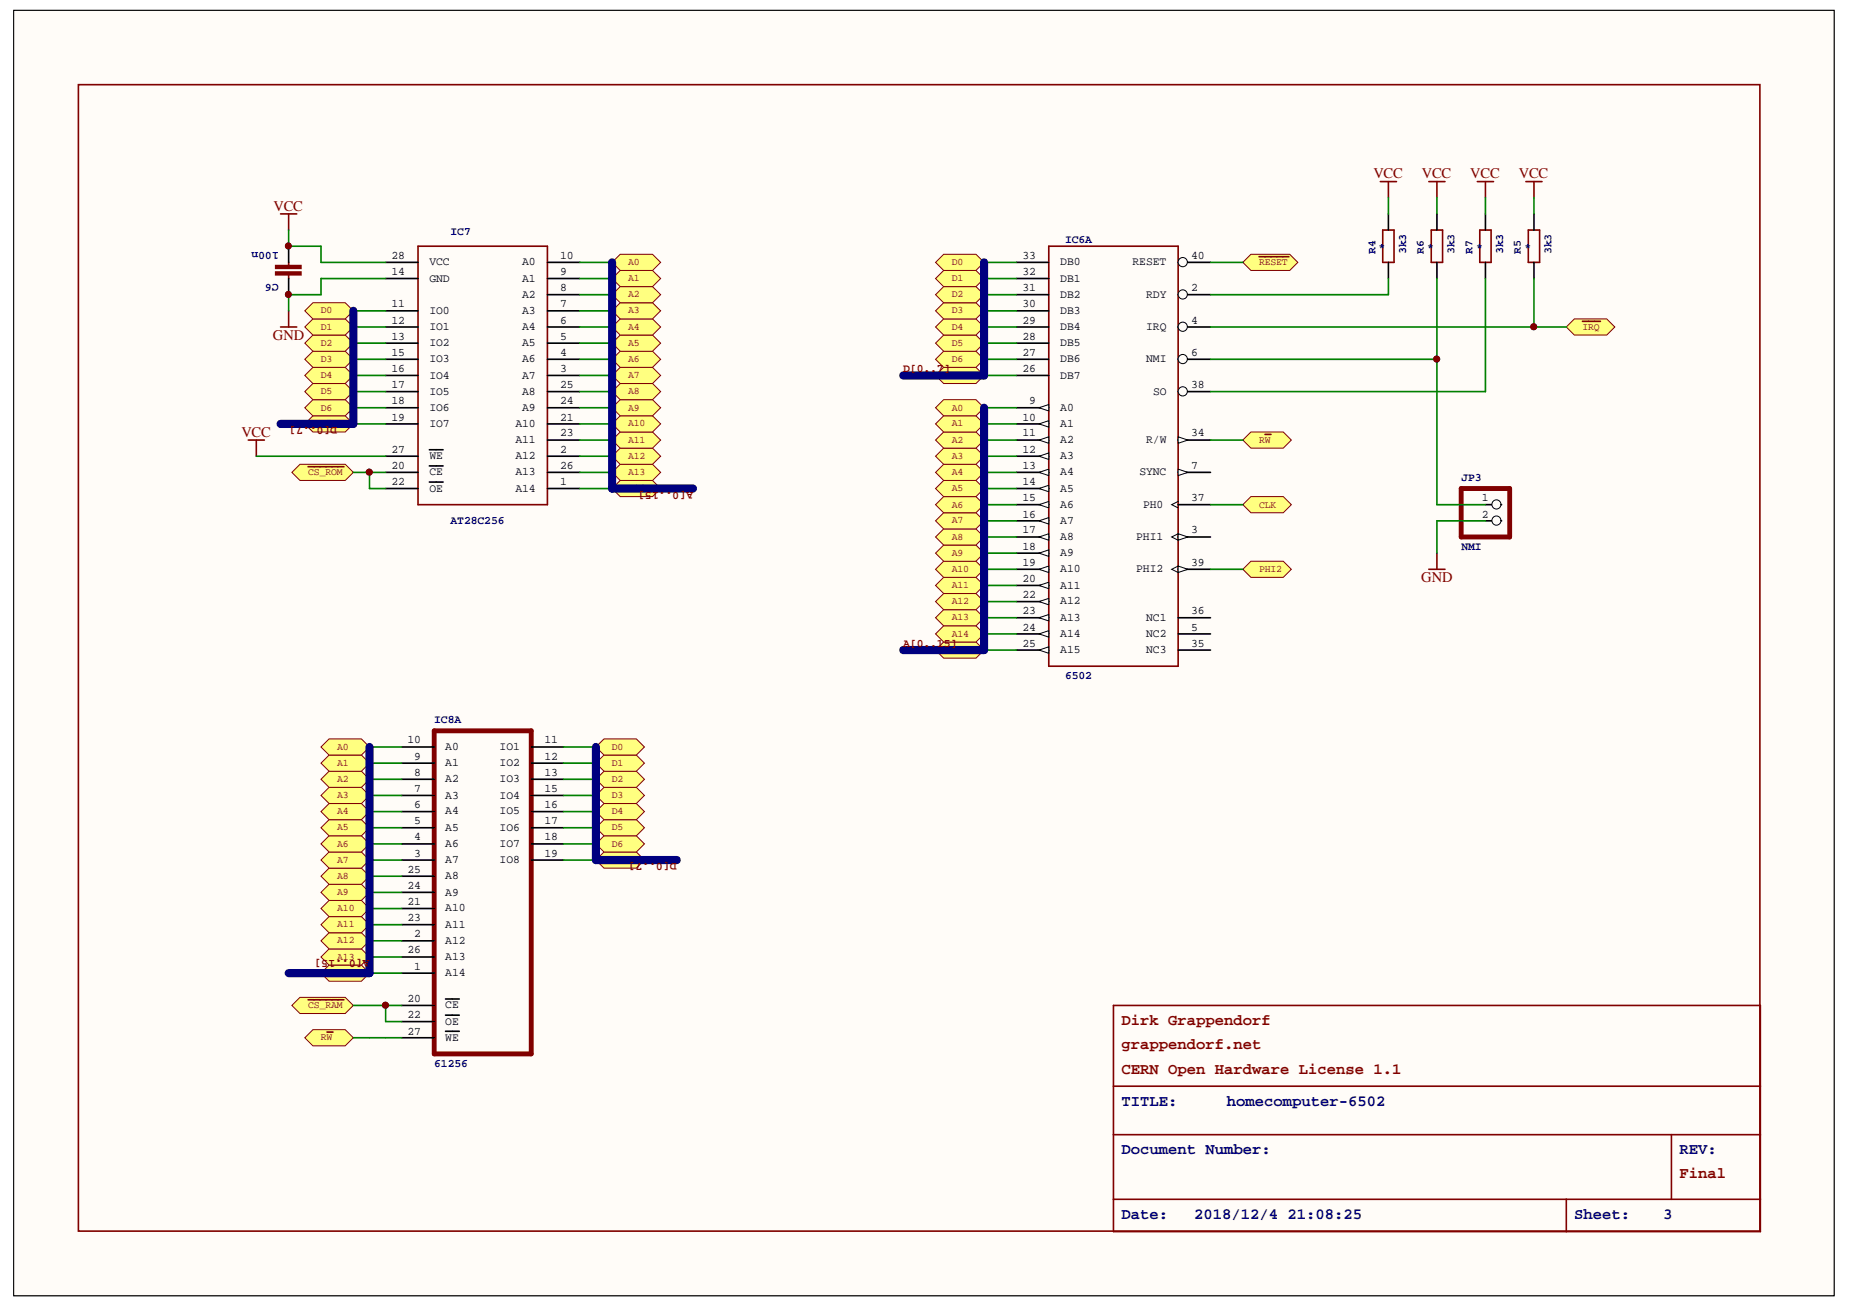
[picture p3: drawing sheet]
<svg xmlns="http://www.w3.org/2000/svg" width="297mm" height="210mm" viewBox="0 0 297 210" stroke-linecap="round" stroke-linejoin="round" font-family="sans-serif">
<defs><g id="words">
<g font-size="2.5" fill="#800000">
<text x="180" y="164.5">Dirk Grappendorf</text>
<text x="180" y="168.4">grappendorf.net</text>
<text x="180" y="172.3">CERN Open Hardware License 1.1</text>
<text x="269.5" y="189.1">Final</text>
</g>
<g font-size="2.5" fill="#000080">
<text x="180" y="177.4">TITLE:</text>
<text x="196.9" y="177.4">homecomputer-6502</text>
<text x="180" y="185.2">Document Number:</text>
<text x="269.5" y="185.2">REV:</text>
<text x="180" y="195.6">Date:</text>
<text x="191.6" y="195.6">2018/12/4 21:08:25</text>
<text x="252.6" y="195.6">Sheet:</text>
<text x="266.9" y="195.6">3</text>
</g>
<g font-size="2.4" fill="#800000">
<text x="220.4" y="28.6">VCC</text>
<text x="228.2" y="28.6">VCC</text>
<text x="236" y="28.6">VCC</text>
<text x="243.7" y="28.6">VCC</text>
<text x="43.9" y="33.8">VCC</text>
<text x="43.8" y="54.6">GND</text>
<text x="38.7" y="70.1">VCC</text>
<text x="228.1" y="93.4">GND</text>
</g>
<g font-size="1.9" fill="#000080">
<text x="44.7" y="40.5" transform="rotate(-180 44.7 40.5)">100n</text>
<text x="72.3" y="37.7">IC7</text>
<text x="170.9" y="38.9">IC6A</text>
<text x="221.2" y="40.3">*</text>
<text x="229" y="40.3">*</text>
<text x="236.9" y="40.3">*</text>
<text x="244.7" y="40.3">*</text>
<text x="44.7" y="45.6" transform="rotate(-180 44.7 45.6)">C6</text>
<text x="234.5" y="77.2">JP3</text>
<text x="72.3" y="84.1">AT28C256</text>
<text x="234.5" y="88.2">NMI</text>
<text x="170.9" y="109">6502</text>
<text x="69.7" y="116.1">IC8A</text>
<text x="69.7" y="171.2">61256</text>
</g>
<g font-size="1.9">
<text x="62.8" y="41.6">28</text>
<text x="89.9" y="41.6">10</text>
<text x="164.1" y="41.6">33</text>
<text x="191.1" y="41.6">40</text>
<text x="62.8" y="44.2">14</text>
<text x="68.9" y="42.6">VCC</text>
<text x="68.9" y="45.2">GND</text>
<text x="83.8" y="42.6">A0</text>
<text x="83.8" y="45.2">A1</text>
<text x="83.8" y="47.8">A2</text>
<text x="89.9" y="44.2">9</text>
<text x="89.9" y="46.7">8</text>
<text x="164.1" y="46.7">31</text>
<text x="164.1" y="44.2">32</text>
<text x="170.2" y="47.8">DB2</text>
<text x="170.2" y="45.2">DB1</text>
<text x="170.2" y="42.6">DB0</text>
<text x="181.7" y="42.6">RESET</text>
<text x="183.9" y="47.8">RDY</text>
<text x="191.1" y="46.7">2</text>
<text x="62.8" y="49.3">11</text>
<text x="62.8" y="52">12</text>
<text x="68.9" y="50.4">IO0</text>
<text x="68.9" y="53">IO1</text>
<text x="83.8" y="50.4">A3</text>
<text x="83.8" y="53">A4</text>
<text x="89.9" y="49.3">7</text>
<text x="89.9" y="52">6</text>
<text x="164.1" y="52">29</text>
<text x="164.1" y="49.3">30</text>
<text x="170.2" y="53">DB4</text>
<text x="170.2" y="50.4">DB3</text>
<text x="183.9" y="53">IRQ</text>
<text x="191.1" y="52">4</text>
<text x="62.8" y="54.5">13</text>
<text x="62.8" y="57.1">15</text>
<text x="62.8" y="59.7">16</text>
<text x="68.9" y="55.6">IO2</text>
<text x="68.9" y="58.1">IO3</text>
<text x="83.8" y="55.6">A5</text>
<text x="83.8" y="58.1">A6</text>
<text x="89.9" y="54.5">5</text>
<text x="89.9" y="57.1">4</text>
<text x="89.9" y="59.7">3</text>
<text x="164.1" y="59.7">26</text>
<text x="164.1" y="57.1">27</text>
<text x="164.1" y="54.5">28</text>
<text x="170.2" y="58.1">DB6</text>
<text x="170.2" y="55.6">DB5</text>
<text x="183.9" y="58.1">NMI</text>
<text x="191.1" y="57.1">6</text>
<text x="62.8" y="62.3">17</text>
<text x="62.8" y="64.9">18</text>
<text x="68.9" y="60.7">IO4</text>
<text x="68.9" y="63.4">IO5</text>
<text x="68.9" y="65.9">IO6</text>
<text x="83.8" y="60.7">A7</text>
<text x="83.8" y="63.4">A8</text>
<text x="83.8" y="65.9">A9</text>
<text x="89.9" y="62.3">25</text>
<text x="89.9" y="64.9">24</text>
<text x="165.2" y="64.9">9</text>
<text x="170.2" y="65.9">A0</text>
<text x="170.2" y="60.7">DB7</text>
<text x="185" y="63.4">SO</text>
<text x="191.1" y="62.3">38</text>
<text x="62.8" y="67.5">19</text>
<text x="68.9" y="68.5">IO7</text>
<text x="82.7" y="68.5">A10</text>
<text x="82.7" y="71.1">A11</text>
<text x="89.9" y="67.5">21</text>
<text x="89.9" y="70">23</text>
<text x="164.1" y="70">11</text>
<text x="164.1" y="67.5">10</text>
<text x="170.2" y="71.1">A2</text>
<text x="170.2" y="68.5">A1</text>
<text x="183.9" y="71.1">R/W</text>
<text x="191.1" y="70">34</text>
<text x="62.8" y="72.7">27</text>
<text x="62.8" y="75.3">20</text>
<text x="62.8" y="77.8">22</text>
<text x="68.9" y="73.7">WE</text>
<text x="68.9" y="76.3">CE</text>
<text x="82.7" y="73.7">A12</text>
<text x="82.7" y="76.3">A13</text>
<text x="89.9" y="72.7">2</text>
<text x="89.9" y="75.3">26</text>
<text x="89.9" y="77.8">1</text>
<text x="164.1" y="77.8">14</text>
<text x="164.1" y="75.3">13</text>
<text x="164.1" y="72.7">12</text>
<text x="170.2" y="76.3">A4</text>
<text x="170.2" y="73.7">A3</text>
<text x="182.8" y="76.3">SYNC</text>
<text x="191.1" y="75.3">7</text>
<text x="68.9" y="78.9">OE</text>
<text x="82.7" y="78.9">A14</text>
<text x="164.1" y="83.1">16</text>
<text x="164.1" y="80.4">15</text>
<text x="170.2" y="81.4">A6</text>
<text x="170.2" y="78.9">A5</text>
<text x="183.4" y="81.4">PH0</text>
<text x="191.1" y="80.4">37</text>
<text x="237.8" y="80.4">1</text>
<text x="237.8" y="83.1">2</text>
<text x="164.1" y="88.2">18</text>
<text x="164.1" y="85.6">17</text>
<text x="170.2" y="89.2">A9</text>
<text x="170.2" y="86.7">A8</text>
<text x="170.2" y="84.1">A7</text>
<text x="182.3" y="86.7">PHI1</text>
<text x="191.1" y="85.6">3</text>
<text x="164.1" y="96">22</text>
<text x="164.1" y="93.4">20</text>
<text x="164.1" y="90.8">19</text>
<text x="170.2" y="94.5">A11</text>
<text x="170.2" y="91.8">A10</text>
<text x="182.3" y="91.8">PHI2</text>
<text x="191.1" y="90.8">39</text>
<text x="164.1" y="101.2">24</text>
<text x="164.1" y="98.6">23</text>
<text x="170.2" y="99.6">A13</text>
<text x="170.2" y="97">A12</text>
<text x="183.9" y="99.6">NC1</text>
<text x="191.1" y="101.2">5</text>
<text x="191.1" y="98.6">36</text>
<text x="164.1" y="103.8">25</text>
<text x="170.2" y="104.8">A15</text>
<text x="170.2" y="102.2">A14</text>
<text x="183.9" y="102.2">NC2</text>
<text x="183.9" y="104.8">NC3</text>
<text x="191.1" y="103.8">35</text>
<text x="65.4" y="119.3">10</text>
<text x="87.4" y="119.3">11</text>
<text x="66.5" y="124.5">8</text>
<text x="66.5" y="121.9">9</text>
<text x="71.5" y="125.5">A2</text>
<text x="71.5" y="122.9">A1</text>
<text x="71.5" y="120.4">A0</text>
<text x="80.2" y="120.4">IO1</text>
<text x="80.2" y="122.9">IO2</text>
<text x="80.2" y="125.5">IO3</text>
<text x="87.4" y="121.9">12</text>
<text x="87.4" y="124.5">13</text>
<text x="66.5" y="129.7">6</text>
<text x="66.5" y="127.1">7</text>
<text x="71.5" y="130.7">A4</text>
<text x="71.5" y="128.2">A3</text>
<text x="80.2" y="128.2">IO4</text>
<text x="80.2" y="130.7">IO5</text>
<text x="87.4" y="127.1">15</text>
<text x="87.4" y="129.7">16</text>
<text x="66.5" y="137.5">3</text>
<text x="66.5" y="134.8">4</text>
<text x="66.5" y="132.3">5</text>
<text x="71.5" y="135.9">A6</text>
<text x="71.5" y="133.3">A5</text>
<text x="80.2" y="133.3">IO6</text>
<text x="80.2" y="135.9">IO7</text>
<text x="87.4" y="132.3">17</text>
<text x="87.4" y="134.8">18</text>
<text x="87.4" y="137.5">19</text>
<text x="65.4" y="142.6">24</text>
<text x="65.4" y="140.1">25</text>
<text x="71.5" y="138.5">A7</text>
<text x="71.5" y="143.7">A9</text>
<text x="71.5" y="141.1">A8</text>
<text x="80.2" y="138.5">IO8</text>
<text x="65.4" y="145.2">21</text>
<text x="65.4" y="147.9">23</text>
<text x="71.5" y="146.2">A10</text>
<text x="71.5" y="148.9">A11</text>
<text x="65.4" y="153">26</text>
<text x="66.5" y="150.4">2</text>
<text x="66.5" y="155.6">1</text>
<text x="71.5" y="151.5">A12</text>
<text x="71.5" y="154">A13</text>
<text x="65.4" y="160.8">20</text>
<text x="71.5" y="161.8">CE</text>
<text x="71.5" y="156.6">A14</text>
<text x="65.4" y="166">27</text>
<text x="65.4" y="163.4">22</text>
<text x="71.5" y="167">WE</text>
<text x="71.5" y="164.4">OE</text>
</g>
<g font-size="1.9" fill="#800000">
<text x="145" y="59.7">D[0..7]</text>
<text x="54.1" y="68.6" transform="rotate(-180 54.1 68.6)">D[0..7]</text>
<text x="111.2" y="78.9" transform="rotate(-180 111.2 78.9)">A[0..15]</text>
<text x="145" y="103.8">A[0..15]</text>
<text x="108.6" y="138.6" transform="rotate(-180 108.6 138.6)">D[0..7]</text>
<text x="59.3" y="154.1" transform="rotate(-180 59.3 154.1)">A[0..15]</text>
</g>
<g font-size="1.8" fill="#000080">
<text x="220.7" y="40.8" transform="rotate(-90 220.7 40.8)">R4</text>
<text x="225.6" y="40.8" transform="rotate(-90 225.6 40.8)">3k3</text>
<text x="228.5" y="40.8" transform="rotate(-90 228.5 40.8)">R6</text>
<text x="233.4" y="40.8" transform="rotate(-90 233.4 40.8)">3k3</text>
<text x="236.3" y="40.8" transform="rotate(-90 236.3 40.8)">R7</text>
<text x="241.2" y="40.8" transform="rotate(-90 241.2 40.8)">3k3</text>
<text x="244.1" y="40.8" transform="rotate(-90 244.1 40.8)">R5</text>
<text x="249" y="40.8" transform="rotate(-90 249 40.8)">3k3</text>
</g>
<g font-size="1.6" fill="#800000">
<text x="100.8" y="47.7">A2</text>
<text x="100.8" y="45.1">A1</text>
<text x="100.8" y="42.5">A0</text>
<text x="152.7" y="47.7">D2</text>
<text x="152.7" y="45.1">D1</text>
<text x="152.7" y="42.5">D0</text>
<text x="202" y="42.5">RESET</text>
<text x="51.5" y="52.9">D1</text>
<text x="51.5" y="50.3">D0</text>
<text x="100.8" y="52.9">A4</text>
<text x="100.8" y="50.3">A3</text>
<text x="152.7" y="52.9">D4</text>
<text x="152.7" y="50.3">D3</text>
<text x="254" y="52.9">IRQ</text>
<text x="51.5" y="58.1">D3</text>
<text x="51.5" y="55.5">D2</text>
<text x="100.8" y="58.1">A6</text>
<text x="100.8" y="55.5">A5</text>
<text x="152.7" y="58.1">D6</text>
<text x="152.7" y="55.5">D5</text>
<text x="51.5" y="65.9">D6</text>
<text x="51.5" y="63.3">D5</text>
<text x="51.5" y="60.7">D4</text>
<text x="100.8" y="65.9">A9</text>
<text x="100.8" y="63.3">A8</text>
<text x="100.8" y="60.7">A7</text>
<text x="152.7" y="65.9">A0</text>
<text x="152.7" y="60.7">D7</text>
<text x="51.5" y="68.4">D7</text>
<text x="100.8" y="71.1">A11</text>
<text x="100.8" y="68.4">A10</text>
<text x="152.7" y="71.1">A2</text>
<text x="152.7" y="68.4">A1</text>
<text x="202" y="71.1">RW</text>
<text x="49.5" y="76.2">CS_ROM</text>
<text x="100.8" y="76.2">A13</text>
<text x="100.8" y="73.7">A12</text>
<text x="152.7" y="76.2">A4</text>
<text x="152.7" y="73.7">A3</text>
<text x="100.8" y="78.8">A14</text>
<text x="152.7" y="84">A7</text>
<text x="152.7" y="81.4">A6</text>
<text x="152.7" y="78.8">A5</text>
<text x="202" y="81.4">CLK</text>
<text x="152.7" y="89.2">A9</text>
<text x="152.7" y="86.6">A8</text>
<text x="152.7" y="94.4">A11</text>
<text x="152.7" y="91.8">A10</text>
<text x="202" y="91.8">PHI2</text>
<text x="152.7" y="99.5">A13</text>
<text x="152.7" y="97">A12</text>
<text x="152.7" y="104.8">A15</text>
<text x="152.7" y="102.1">A14</text>
<text x="54.1" y="125.5">A2</text>
<text x="54.1" y="122.9">A1</text>
<text x="54.1" y="120.3">A0</text>
<text x="98.2" y="125.5">D2</text>
<text x="98.2" y="122.9">D1</text>
<text x="98.2" y="120.3">D0</text>
<text x="54.1" y="130.7">A4</text>
<text x="54.1" y="128.1">A3</text>
<text x="98.2" y="130.7">D4</text>
<text x="98.2" y="128.1">D3</text>
<text x="54.1" y="135.9">A6</text>
<text x="54.1" y="133.2">A5</text>
<text x="98.2" y="135.9">D6</text>
<text x="98.2" y="133.2">D5</text>
<text x="54.1" y="143.6">A9</text>
<text x="54.1" y="141">A8</text>
<text x="54.1" y="138.5">A7</text>
<text x="98.2" y="138.5">D7</text>
<text x="54.1" y="148.8">A11</text>
<text x="54.1" y="146.2">A10</text>
<text x="54.1" y="154">A13</text>
<text x="54.1" y="151.4">A12</text>
<text x="49.5" y="161.8">CS_RAM</text>
<text x="54.1" y="156.6">A14</text>
<text x="51.5" y="166.9">RW</text>
</g>
</g></defs>
<path d="M2.2 1.7h292.1v206.2h-292.1z" fill="#fffcf8" stroke="#000" stroke-width=".16"/>
<g fill="#000080" stroke="#000080" stroke-width=".16">
<circle cx="46.3" cy="47.2" r=".47"/>
<circle cx="46.3" cy="39.5" r=".47"/>
<circle cx="59.3" cy="75.8" r=".48"/>
<circle cx="61.9" cy="161.3" r=".48"/>
<circle cx="230.5" cy="57.6" r=".48"/>
<circle cx="246.1" cy="52.4" r=".48"/>
</g>
<g fill="none" stroke="#800000" stroke-width=".26">
<path d="M12.6 13.6h269.8v184h-269.8zM67.1 39.5h20.7v41.5h-20.7zM221.9 36.9h1.8v5.2h-1.8zM229.7 36.9h1.8v5.2h-1.8zM237.5 36.9h1.8v5.2h-1.8zM245.3 36.9h1.8v5.2h-1.8zM46.3 42.1v.5M46.3 44.2v.5M178.7 161.4h103.8v36.2h-103.8zM178.7 174.3h103.8M178.7 182.1h103.8M178.7 192.5h103.8"/>
<path d="M251.4 192.5v5.1M268.2 182.1v10.4"/>
</g>
<g fill="none" stroke="#000" stroke-width=".26">
<path d="M46.3 39.5v2.6M222.8 34.3v2.6M230.6 34.3v2.6M238.4 34.3v2.6M246.2 34.3v2.6M46.3 44.7v2.6M61.9 42.1h5.2M61.9 44.7h5.2M61.9 49.9h5.2M61.9 52.5h5.2M61.9 55.1h5.2M61.9 57.7h5.2"/>
<path d="M87.8 42.1h5.2M87.8 44.7h5.2M87.8 47.3h5.2M87.8 49.9h5.2M87.8 52.5h5.2M87.8 55.1h5.2M87.8 57.7h5.2M222.8 42.1v2.6M230.6 42.1v2.6M238.4 42.1v2.6M246.2 42.1v2.6M61.9 60.3h5.2"/>
<path d="M61.9 62.8h5.2M61.9 65.4h5.2M61.9 68h5.2M61.9 73.2h5.2M61.9 75.8h5.2M61.9 78.4h5.2M68.9 72.2h2.2M68.9 74.8h2.2M68.9 77.4h2.2M87.8 60.3h5.2M87.8 62.8h5.2M87.8 65.4h5.2"/>
<path d="M87.8 68h5.2M87.8 70.6h5.2M87.8 73.2h5.2M87.8 75.8h5.2M87.8 78.4h5.2M238.4 81h2.6"/>
</g>
<g fill="#800000" stroke="#800000" stroke-width=".26">
<path d="M44.2 42.6h4.1v.5h-4.1z"/>
<path d="M44.2 43.7h4.1v.4h-4.1z"/>
</g>
<path d="M234.5 78.4h7.8v7.8h-7.8z" fill="none" stroke="#800000" stroke-width=".78"/>
<circle cx="240.1" cy="81" r=".73" fill="#fffcf8" stroke="#000" stroke-width=".16"/>
<path d="M238.4 83.6h2.6" fill="none" stroke="#000" stroke-width=".26"/>
<circle cx="240.1" cy="83.5" r=".73" fill="#fffcf8" stroke="#000" stroke-width=".16"/>
<path d="M168.3 39.5h20.8v67.4h-20.8z" fill="none" stroke="#800000" stroke-width=".26"/>
<path d="M163.1 104.3h5.2" fill="none" stroke="#000" stroke-width=".26"/>
<path d="M166.7 104.3l1.6-.5v1z" fill="#fffcf8"/>
<path d="M166.7 104.3l1.6-.5v1z" fill="none" stroke="#000" stroke-width=".16"/>
<path d="M163.1 101.7h5.2" fill="none" stroke="#000" stroke-width=".26"/>
<path d="M166.7 101.7l1.6-.5v1z" fill="#fffcf8"/>
<path d="M166.7 101.7l1.6-.5v1z" fill="none" stroke="#000" stroke-width=".16"/>
<path d="M163.1 99.1h5.2" fill="none" stroke="#000" stroke-width=".26"/>
<path d="M166.7 99.1l1.6-.5v1.1z" fill="#fffcf8"/>
<path d="M166.7 99.1l1.6-.5v1.1z" fill="none" stroke="#000" stroke-width=".16"/>
<path d="M163.1 96.5h5.2" fill="none" stroke="#000" stroke-width=".26"/>
<path d="M166.7 96.5l1.6-.5v1.1z" fill="#fffcf8"/>
<path d="M166.7 96.5l1.6-.5v1.1z" fill="none" stroke="#000" stroke-width=".16"/>
<path d="M163.1 94h5.2" fill="none" stroke="#000" stroke-width=".26"/>
<path d="M166.7 94l1.6-.6v1.1z" fill="#fffcf8"/>
<path d="M166.7 94l1.6-.6v1.1z" fill="none" stroke="#000" stroke-width=".16"/>
<path d="M163.1 91.4h5.2" fill="none" stroke="#000" stroke-width=".26"/>
<path d="M166.7 91.4l1.6-.6v1.1z" fill="#fffcf8"/>
<path d="M166.7 91.4l1.6-.6v1.1z" fill="none" stroke="#000" stroke-width=".16"/>
<path d="M163.1 88.8h5.2" fill="none" stroke="#000" stroke-width=".26"/>
<path d="M166.7 88.8l1.6-.6v1.1z" fill="#fffcf8"/>
<path d="M166.7 88.8l1.6-.6v1.1z" fill="none" stroke="#000" stroke-width=".16"/>
<path d="M163.1 86.2h5.2" fill="none" stroke="#000" stroke-width=".26"/>
<path d="M166.7 86.2l1.6-.5v1z" fill="#fffcf8"/>
<path d="M166.7 86.2l1.6-.5v1z" fill="none" stroke="#000" stroke-width=".16"/>
<path d="M163.1 83.6h5.2" fill="none" stroke="#000" stroke-width=".26"/>
<path d="M166.7 83.6l1.6-.5v1z" fill="#fffcf8"/>
<path d="M166.7 83.6l1.6-.5v1z" fill="none" stroke="#000" stroke-width=".16"/>
<path d="M163.1 81h5.2" fill="none" stroke="#000" stroke-width=".26"/>
<path d="M166.7 81l1.6-.5v1z" fill="#fffcf8"/>
<path d="M166.7 81l1.6-.5v1z" fill="none" stroke="#000" stroke-width=".16"/>
<path d="M163.1 78.4h5.2" fill="none" stroke="#000" stroke-width=".26"/>
<path d="M166.7 78.4l1.6-.5v1z" fill="#fffcf8"/>
<path d="M166.7 78.4l1.6-.5v1z" fill="none" stroke="#000" stroke-width=".16"/>
<path d="M163.1 75.8h5.2" fill="none" stroke="#000" stroke-width=".26"/>
<path d="M166.7 75.8l1.6-.5v1z" fill="#fffcf8"/>
<path d="M166.7 75.8l1.6-.5v1z" fill="none" stroke="#000" stroke-width=".16"/>
<path d="M163.1 73.2h5.2" fill="none" stroke="#000" stroke-width=".26"/>
<path d="M166.7 73.2l1.6-.5v1z" fill="#fffcf8"/>
<path d="M166.7 73.2l1.6-.5v1z" fill="none" stroke="#000" stroke-width=".16"/>
<path d="M163.1 70.6h5.2" fill="none" stroke="#000" stroke-width=".26"/>
<path d="M166.7 70.6l1.6-.5v1z" fill="#fffcf8"/>
<path d="M166.7 70.6l1.6-.5v1z" fill="none" stroke="#000" stroke-width=".16"/>
<path d="M163.1 68h5.2" fill="none" stroke="#000" stroke-width=".26"/>
<path d="M166.7 68l1.6-.5v1z" fill="#fffcf8"/>
<path d="M166.7 68l1.6-.5v1z" fill="none" stroke="#000" stroke-width=".16"/>
<path d="M163.1 65.4h5.2" fill="none" stroke="#000" stroke-width=".26"/>
<path d="M166.7 65.4l1.6-.5v1.1z" fill="#fffcf8"/>
<path d="M166.7 65.4l1.6-.5v1.1zM189.1 90.8l-1.1 .6 1.1 .5" fill="none" stroke="#000" stroke-width=".16"/>
<path d="M163.1 57.7h5.2M163.1 55.1h5.2M163.1 52.5h5.2M163.1 49.9h5.2M163.1 47.3h5.2M163.1 44.7h5.2M163.1 42.1h5.2M163.1 60.3h5.2M189.1 91.4h5.2" fill="none" stroke="#000" stroke-width=".26"/>
<path d="M189.1 90.8l1.5 .6-1.5 .5z" fill="#fffcf8"/>
<path d="M189.1 90.8l1.5 .6-1.5 .5z" fill="none" stroke="#000" stroke-width=".16"/>
<path d="M189.1 62.8h5.2" fill="none" stroke="#000" stroke-width=".26"/>
<circle cx="189.8" cy="62.8" r=".74" fill="#fffcf8" stroke="#000" stroke-width=".16"/>
<path d="M189.1 42.1h5.2" fill="none" stroke="#000" stroke-width=".26"/>
<circle cx="189.8" cy="42.1" r=".74" fill="#fffcf8" stroke="#000" stroke-width=".16"/>
<path d="M189.1 81h5.2M189.1 86.2h5.2" fill="none" stroke="#000" stroke-width=".26"/>
<path d="M189.1 80.5l-1.1 .5 1.1 .5M189.1 85.7l-1.1 .5 1.1 .5" fill="none" stroke="#000" stroke-width=".16"/>
<path d="M189.1 85.7l1.5 .5-1.5 .5z" fill="#fffcf8"/>
<path d="M189.1 85.7l1.5 .5-1.5 .5z" fill="none" stroke="#000" stroke-width=".16"/>
<path d="M189.1 57.7h5.2" fill="none" stroke="#000" stroke-width=".26"/>
<circle cx="189.8" cy="57.6" r=".74" fill="#fffcf8" stroke="#000" stroke-width=".16"/>
<path d="M189.1 52.5h5.2" fill="none" stroke="#000" stroke-width=".26"/>
<circle cx="189.8" cy="52.4" r=".74" fill="#fffcf8" stroke="#000" stroke-width=".16"/>
<path d="M189.1 47.3h5.2" fill="none" stroke="#000" stroke-width=".26"/>
<circle cx="189.8" cy="47.2" r=".74" fill="#fffcf8" stroke="#000" stroke-width=".16"/>
<path d="M189.1 75.8h5.2" fill="none" stroke="#000" stroke-width=".26"/>
<path d="M189.1 75.3l1.5 .5-1.5 .5z" fill="#fffcf8"/>
<path d="M189.1 75.3l1.5 .5-1.5 .5z" fill="none" stroke="#000" stroke-width=".16"/>
<path d="M189.1 70.6h5.2" fill="none" stroke="#000" stroke-width=".26"/>
<path d="M189.1 70.1l1.5 .5-1.5 .5z" fill="#fffcf8"/>
<path d="M189.1 70.1l1.5 .5-1.5 .5z" fill="none" stroke="#000" stroke-width=".16"/>
<g fill="none" stroke="#000" stroke-width=".26">
<path d="M189.1 99.1h5.2M64.5 119.9h5.2M85.2 119.9h5.2M189.1 101.7h5.2M189.1 104.3h5.2M64.5 138h5.2M64.5 135.4h5.2M64.5 132.8h5.2M64.5 130.2h5.2M64.5 127.7h5.2M64.5 125.1h5.2M64.5 122.5h5.2"/>
<path d="M85.2 138h5.2M85.2 135.4h5.2M85.2 132.8h5.2M85.2 130.2h5.2M85.2 127.7h5.2M85.2 125.1h5.2M85.2 122.5h5.2M64.5 151h5.2M64.5 145.8h5.2M64.5 148.4h5.2M64.5 143.2h5.2M64.5 140.6h5.2"/>
<path d="M64.5 153.6h5.2M64.5 156.2h5.2M64.5 166.5h5.2M64.5 161.4h5.2M64.5 163.9h5.2M71.5 165.5h2.2M71.5 160.3h2.2M71.5 162.9h2.2"/>
</g>
<path d="M69.7 117.3h15.5v51.8h-15.5z" fill="none" stroke="#800000" stroke-width=".78"/>
<g fill="none" stroke="#800000" stroke-width=".26">
<path d="M45 34.3h2.6M46.3 34.3v2.6M221.5 29.1h2.6M222.8 29.1v2.6M229.3 29.1h2.6M230.6 29.1v2.6M237.1 29.1h2.6M238.4 29.1v2.6M244.9 29.1h2.6M246.2 29.1v2.6M45 52.5h2.6M46.3 49.9v2.6"/>
<path d="M39.8 70.6h2.6M41.1 70.6v2.6M229.3 91.4h2.6M230.6 88.8v2.6"/>
</g>
<path d="M46.3 36.9v2.6h5.2v2.6h10.4M222.8 31.7v2.6M230.6 31.7v2.6M238.4 31.7v2.6M246.2 31.7v2.6M41.1 73.2h20.8" fill="none" stroke="#008000" stroke-width=".26"/>
<circle cx="46.3" cy="39.5" r=".47" fill="#800000" stroke="#800000" stroke-width=".16"/>
<path d="M199.4 81l1.3-1.3h5.2l1.3 1.3-1.3 1.3h-5.2z" fill-rule="evenodd" fill="#ffff80" stroke="#800000" stroke-width=".16"/>
<path d="M194.3 81h5.1" fill="none" stroke="#008000" stroke-width=".26"/>
<path d="M199.4 42.1l1.3-1.3h6.3l1.3 1.3-1.3 1.3h-6.3z" fill-rule="evenodd" fill="#ffff80" stroke="#800000" stroke-width=".16"/>
<path d="M202 41.2h4.8" fill="none" stroke="#800000" stroke-width=".26"/>
<path d="M194.3 42.1h5.1M222.8 44.7v2.6h-28.5" fill="none" stroke="#008000" stroke-width=".26"/>
<path d="M251.4 52.5l1.2-1.3h5.2l1.3 1.3-1.3 1.3h-5.2z" fill-rule="evenodd" fill="#ffff80" stroke="#800000" stroke-width=".16"/>
<path d="M253.9 51.6h2.9" fill="none" stroke="#800000" stroke-width=".26"/>
<path d="M194.3 52.5h57.1M194.3 57.7h36.3M230.6 44.7v36.3h7.8M238.4 44.7v18.1h-44.1M246.2 44.7v7.8" fill="none" stroke="#008000" stroke-width=".26"/>
<g fill="#800000" stroke="#800000" stroke-width=".16">
<circle cx="246.1" cy="52.4" r=".48"/>
<circle cx="230.5" cy="57.6" r=".48"/>
</g>
<path d="M150.1 104.3l1.3-1.3h5.2l1.3 1.3-1.3 1.3h-5.2z" fill-rule="evenodd" fill="#ffff80" stroke="#800000" stroke-width=".16"/>
<path d="M157.9 104.3h5.2" fill="none" stroke="#008000" stroke-width=".26"/>
<path d="M150.1 101.7l1.3-1.3h5.2l1.3 1.3-1.3 1.3h-5.2z" fill-rule="evenodd" fill="#ffff80" stroke="#800000" stroke-width=".16"/>
<path d="M157.9 101.7h5.2" fill="none" stroke="#008000" stroke-width=".26"/>
<path d="M98.2 78.4l1.3-1.3h5.2l1.3 1.3-1.3 1.3h-5.2z" fill-rule="evenodd" fill="#ffff80" stroke="#800000" stroke-width=".16"/>
<path d="M93 78.4h5.2" fill="none" stroke="#008000" stroke-width=".26"/>
<path d="M51.5 156.2l1.3-1.3h5.2l1.3 1.3-1.3 1.3h-5.2z" fill-rule="evenodd" fill="#ffff80" stroke="#800000" stroke-width=".16"/>
<path d="M59.3 156.2h5.2" fill="none" stroke="#008000" stroke-width=".26"/>
<path d="M150.1 99.1l1.3-1.3h5.2l1.3 1.3-1.3 1.3h-5.2z" fill-rule="evenodd" fill="#ffff80" stroke="#800000" stroke-width=".16"/>
<path d="M157.9 99.1h5.2" fill="none" stroke="#008000" stroke-width=".26"/>
<path d="M98.2 75.8l1.3-1.3h5.2l1.3 1.3-1.3 1.3h-5.2z" fill-rule="evenodd" fill="#ffff80" stroke="#800000" stroke-width=".16"/>
<path d="M93 75.8h5.2" fill="none" stroke="#008000" stroke-width=".26"/>
<path d="M51.5 153.6l1.3-1.3h5.2l1.3 1.3-1.3 1.3h-5.2z" fill-rule="evenodd" fill="#ffff80" stroke="#800000" stroke-width=".16"/>
<path d="M59.3 153.6h5.2" fill="none" stroke="#008000" stroke-width=".26"/>
<path d="M150.1 96.5l1.3-1.3h5.2l1.3 1.3-1.3 1.3h-5.2z" fill-rule="evenodd" fill="#ffff80" stroke="#800000" stroke-width=".16"/>
<path d="M157.9 96.5h5.2" fill="none" stroke="#008000" stroke-width=".26"/>
<path d="M98.2 73.2l1.3-1.3h5.2l1.3 1.3-1.3 1.3h-5.2z" fill-rule="evenodd" fill="#ffff80" stroke="#800000" stroke-width=".16"/>
<path d="M93 73.2h5.2" fill="none" stroke="#008000" stroke-width=".26"/>
<path d="M51.5 151l1.3-1.3h5.2l1.3 1.3-1.3 1.3h-5.2z" fill-rule="evenodd" fill="#ffff80" stroke="#800000" stroke-width=".16"/>
<path d="M59.3 151h5.2" fill="none" stroke="#008000" stroke-width=".26"/>
<path d="M150.1 94l1.3-1.3h5.2l1.3 1.3-1.3 1.2h-5.2z" fill-rule="evenodd" fill="#ffff80" stroke="#800000" stroke-width=".16"/>
<path d="M157.9 94h5.2" fill="none" stroke="#008000" stroke-width=".26"/>
<path d="M98.2 70.6l1.3-1.3h5.2l1.3 1.3-1.3 1.3h-5.2z" fill-rule="evenodd" fill="#ffff80" stroke="#800000" stroke-width=".16"/>
<path d="M93 70.6h5.2" fill="none" stroke="#008000" stroke-width=".26"/>
<path d="M51.5 148.4l1.3-1.3h5.2l1.3 1.3-1.3 1.3h-5.2z" fill-rule="evenodd" fill="#ffff80" stroke="#800000" stroke-width=".16"/>
<path d="M59.3 148.4h5.2" fill="none" stroke="#008000" stroke-width=".26"/>
<path d="M150.1 91.4l1.3-1.3h5.2l1.3 1.3-1.3 1.3h-5.2z" fill-rule="evenodd" fill="#ffff80" stroke="#800000" stroke-width=".16"/>
<path d="M157.9 91.4h5.2" fill="none" stroke="#008000" stroke-width=".26"/>
<path d="M98.2 68l1.3-1.3h5.2l1.3 1.3-1.3 1.3h-5.2z" fill-rule="evenodd" fill="#ffff80" stroke="#800000" stroke-width=".16"/>
<path d="M93 68h5.2" fill="none" stroke="#008000" stroke-width=".26"/>
<path d="M51.5 145.8l1.3-1.3h5.2l1.3 1.3-1.3 1.3h-5.2z" fill-rule="evenodd" fill="#ffff80" stroke="#800000" stroke-width=".16"/>
<path d="M59.3 145.8h5.2" fill="none" stroke="#008000" stroke-width=".26"/>
<path d="M150.1 88.8l1.3-1.3h5.2l1.3 1.3-1.3 1.3h-5.2z" fill-rule="evenodd" fill="#ffff80" stroke="#800000" stroke-width=".16"/>
<path d="M157.9 88.8h5.2" fill="none" stroke="#008000" stroke-width=".26"/>
<path d="M98.2 65.4l1.3-1.3h5.2l1.3 1.3-1.3 1.3h-5.2z" fill-rule="evenodd" fill="#ffff80" stroke="#800000" stroke-width=".16"/>
<path d="M93 65.4h5.2" fill="none" stroke="#008000" stroke-width=".26"/>
<path d="M51.5 143.2l1.3-1.3h5.2l1.3 1.3-1.3 1.3h-5.2z" fill-rule="evenodd" fill="#ffff80" stroke="#800000" stroke-width=".16"/>
<path d="M59.3 143.2h5.2" fill="none" stroke="#008000" stroke-width=".26"/>
<path d="M150.1 86.2l1.3-1.3h5.2l1.3 1.3-1.3 1.3h-5.2z" fill-rule="evenodd" fill="#ffff80" stroke="#800000" stroke-width=".16"/>
<path d="M157.9 86.2h5.2" fill="none" stroke="#008000" stroke-width=".26"/>
<path d="M98.2 62.8l1.3-1.3h5.2l1.3 1.3-1.3 1.3h-5.2z" fill-rule="evenodd" fill="#ffff80" stroke="#800000" stroke-width=".16"/>
<path d="M93 62.8h5.2" fill="none" stroke="#008000" stroke-width=".26"/>
<path d="M51.5 140.6l1.3-1.3h5.2l1.3 1.3-1.3 1.3h-5.2z" fill-rule="evenodd" fill="#ffff80" stroke="#800000" stroke-width=".16"/>
<path d="M59.3 140.6h5.2" fill="none" stroke="#008000" stroke-width=".26"/>
<path d="M150.1 83.6l1.3-1.3h5.2l1.3 1.3-1.3 1.3h-5.2z" fill-rule="evenodd" fill="#ffff80" stroke="#800000" stroke-width=".16"/>
<path d="M157.9 83.6h5.2" fill="none" stroke="#008000" stroke-width=".26"/>
<path d="M98.2 60.3l1.3-1.3h5.2l1.3 1.3-1.3 1.2h-5.2z" fill-rule="evenodd" fill="#ffff80" stroke="#800000" stroke-width=".16"/>
<path d="M93 60.3h5.2" fill="none" stroke="#008000" stroke-width=".26"/>
<path d="M51.5 138l1.3-1.3h5.2l1.3 1.3-1.3 1.3h-5.2z" fill-rule="evenodd" fill="#ffff80" stroke="#800000" stroke-width=".16"/>
<path d="M59.3 138h5.2" fill="none" stroke="#008000" stroke-width=".26"/>
<path d="M150.1 81l1.3-1.3h5.2l1.3 1.3-1.3 1.3h-5.2z" fill-rule="evenodd" fill="#ffff80" stroke="#800000" stroke-width=".16"/>
<path d="M157.9 81h5.2" fill="none" stroke="#008000" stroke-width=".26"/>
<path d="M98.2 57.7l1.3-1.3h5.2l1.3 1.3-1.3 1.3h-5.2z" fill-rule="evenodd" fill="#ffff80" stroke="#800000" stroke-width=".16"/>
<path d="M93 57.7h5.2" fill="none" stroke="#008000" stroke-width=".26"/>
<path d="M51.5 135.4l1.3-1.3h5.2l1.3 1.3-1.3 1.3h-5.2z" fill-rule="evenodd" fill="#ffff80" stroke="#800000" stroke-width=".16"/>
<path d="M59.3 135.4h5.2" fill="none" stroke="#008000" stroke-width=".26"/>
<path d="M150.1 78.4l1.3-1.3h5.2l1.3 1.3-1.3 1.3h-5.2z" fill-rule="evenodd" fill="#ffff80" stroke="#800000" stroke-width=".16"/>
<path d="M157.9 78.4h5.2" fill="none" stroke="#008000" stroke-width=".26"/>
<path d="M98.2 55.1l1.3-1.3h5.2l1.3 1.3-1.3 1.3h-5.2z" fill-rule="evenodd" fill="#ffff80" stroke="#800000" stroke-width=".16"/>
<path d="M93 55.1h5.2" fill="none" stroke="#008000" stroke-width=".26"/>
<path d="M51.5 132.8l1.3-1.3h5.2l1.3 1.3-1.3 1.3h-5.2z" fill-rule="evenodd" fill="#ffff80" stroke="#800000" stroke-width=".16"/>
<path d="M59.3 132.8h5.2" fill="none" stroke="#008000" stroke-width=".26"/>
<path d="M150.1 75.8l1.3-1.3h5.2l1.3 1.3-1.3 1.3h-5.2z" fill-rule="evenodd" fill="#ffff80" stroke="#800000" stroke-width=".16"/>
<path d="M157.9 75.8h5.2" fill="none" stroke="#008000" stroke-width=".26"/>
<path d="M98.2 52.5l1.3-1.3h5.2l1.3 1.3-1.3 1.3h-5.2z" fill-rule="evenodd" fill="#ffff80" stroke="#800000" stroke-width=".16"/>
<path d="M93 52.5h5.2" fill="none" stroke="#008000" stroke-width=".26"/>
<path d="M51.5 130.2l1.3-1.3h5.2l1.3 1.3-1.3 1.3h-5.2z" fill-rule="evenodd" fill="#ffff80" stroke="#800000" stroke-width=".16"/>
<path d="M59.3 130.2h5.2" fill="none" stroke="#008000" stroke-width=".26"/>
<path d="M150.1 73.2l1.3-1.3h5.2l1.3 1.3-1.3 1.3h-5.2z" fill-rule="evenodd" fill="#ffff80" stroke="#800000" stroke-width=".16"/>
<path d="M157.9 73.2h5.2" fill="none" stroke="#008000" stroke-width=".26"/>
<path d="M98.2 49.9l1.3-1.3h5.2l1.3 1.3-1.3 1.3h-5.2z" fill-rule="evenodd" fill="#ffff80" stroke="#800000" stroke-width=".16"/>
<path d="M93 49.9h5.2" fill="none" stroke="#008000" stroke-width=".26"/>
<path d="M51.5 127.7l1.3-1.3h5.2l1.3 1.3-1.3 1.2h-5.2z" fill-rule="evenodd" fill="#ffff80" stroke="#800000" stroke-width=".16"/>
<path d="M59.3 127.7h5.2" fill="none" stroke="#008000" stroke-width=".26"/>
<path d="M150.1 70.6l1.3-1.3h5.2l1.3 1.3-1.3 1.3h-5.2z" fill-rule="evenodd" fill="#ffff80" stroke="#800000" stroke-width=".16"/>
<path d="M157.9 70.6h5.2" fill="none" stroke="#008000" stroke-width=".26"/>
<path d="M98.2 47.3l1.3-1.3h5.2l1.3 1.3-1.3 1.3h-5.2z" fill-rule="evenodd" fill="#ffff80" stroke="#800000" stroke-width=".16"/>
<path d="M93 47.3h5.2" fill="none" stroke="#008000" stroke-width=".26"/>
<path d="M51.5 125.1l1.3-1.3h5.2l1.3 1.3-1.3 1.3h-5.2z" fill-rule="evenodd" fill="#ffff80" stroke="#800000" stroke-width=".16"/>
<path d="M59.3 125.1h5.2" fill="none" stroke="#008000" stroke-width=".26"/>
<path d="M150.1 68l1.3-1.3h5.2l1.3 1.3-1.3 1.3h-5.2z" fill-rule="evenodd" fill="#ffff80" stroke="#800000" stroke-width=".16"/>
<path d="M157.9 68h5.2" fill="none" stroke="#008000" stroke-width=".26"/>
<path d="M98.2 44.7l1.3-1.3h5.2l1.3 1.3-1.3 1.3h-5.2z" fill-rule="evenodd" fill="#ffff80" stroke="#800000" stroke-width=".16"/>
<path d="M93 44.7h5.2" fill="none" stroke="#008000" stroke-width=".26"/>
<path d="M51.5 122.5l1.3-1.3h5.2l1.3 1.3-1.3 1.3h-5.2z" fill-rule="evenodd" fill="#ffff80" stroke="#800000" stroke-width=".16"/>
<path d="M59.3 122.5h5.2" fill="none" stroke="#008000" stroke-width=".26"/>
<path d="M150.1 65.4l1.3-1.3h5.2l1.3 1.3-1.3 1.3h-5.2z" fill-rule="evenodd" fill="#ffff80" stroke="#800000" stroke-width=".16"/>
<path d="M157.9 65.4h5.2" fill="none" stroke="#008000" stroke-width=".26"/>
<path d="M98.2 42.1l1.3-1.3h5.2l1.3 1.3-1.3 1.3h-5.2z" fill-rule="evenodd" fill="#ffff80" stroke="#800000" stroke-width=".16"/>
<path d="M93 42.1h5.2" fill="none" stroke="#008000" stroke-width=".26"/>
<path d="M51.5 119.9l1.3-1.3h5.2l1.3 1.3-1.3 1.3h-5.2z" fill-rule="evenodd" fill="#ffff80" stroke="#800000" stroke-width=".16"/>
<path d="M59.3 119.9h5.2" fill="none" stroke="#008000" stroke-width=".26"/>
<path d="M150.1 60.3l1.3-1.3h5.2l1.3 1.3-1.3 1.2h-5.2z" fill-rule="evenodd" fill="#ffff80" stroke="#800000" stroke-width=".16"/>
<path d="M157.9 60.3h5.2" fill="none" stroke="#008000" stroke-width=".26"/>
<path d="M48.9 68l1.3-1.3h5.2l1.3 1.3-1.3 1.3h-5.2z" fill-rule="evenodd" fill="#ffff80" stroke="#800000" stroke-width=".16"/>
<path d="M56.7 68h5.2" fill="none" stroke="#008000" stroke-width=".26"/>
<path d="M95.6 138l1.3-1.3h5.2l1.3 1.3-1.3 1.3h-5.2z" fill-rule="evenodd" fill="#ffff80" stroke="#800000" stroke-width=".16"/>
<path d="M90.4 138h5.2" fill="none" stroke="#008000" stroke-width=".26"/>
<path d="M150.1 57.7l1.3-1.3h5.2l1.3 1.3-1.3 1.3h-5.2z" fill-rule="evenodd" fill="#ffff80" stroke="#800000" stroke-width=".16"/>
<path d="M157.9 57.7h5.2" fill="none" stroke="#008000" stroke-width=".26"/>
<path d="M48.9 65.4l1.3-1.3h5.2l1.3 1.3-1.3 1.3h-5.2z" fill-rule="evenodd" fill="#ffff80" stroke="#800000" stroke-width=".16"/>
<path d="M56.7 65.4h5.2" fill="none" stroke="#008000" stroke-width=".26"/>
<path d="M95.6 135.4l1.3-1.3h5.2l1.3 1.3-1.3 1.3h-5.2z" fill-rule="evenodd" fill="#ffff80" stroke="#800000" stroke-width=".16"/>
<path d="M90.4 135.4h5.2" fill="none" stroke="#008000" stroke-width=".26"/>
<path d="M150.1 55.1l1.3-1.3h5.2l1.3 1.3-1.3 1.3h-5.2z" fill-rule="evenodd" fill="#ffff80" stroke="#800000" stroke-width=".16"/>
<path d="M157.9 55.1h5.2" fill="none" stroke="#008000" stroke-width=".26"/>
<path d="M48.9 62.8l1.3-1.3h5.2l1.3 1.3-1.3 1.3h-5.2z" fill-rule="evenodd" fill="#ffff80" stroke="#800000" stroke-width=".16"/>
<path d="M56.7 62.8h5.2" fill="none" stroke="#008000" stroke-width=".26"/>
<path d="M95.6 132.8l1.3-1.3h5.2l1.3 1.3-1.3 1.3h-5.2z" fill-rule="evenodd" fill="#ffff80" stroke="#800000" stroke-width=".16"/>
<path d="M90.4 132.8h5.2" fill="none" stroke="#008000" stroke-width=".26"/>
<path d="M150.1 52.5l1.3-1.3h5.2l1.3 1.3-1.3 1.3h-5.2z" fill-rule="evenodd" fill="#ffff80" stroke="#800000" stroke-width=".16"/>
<path d="M157.9 52.5h5.2" fill="none" stroke="#008000" stroke-width=".26"/>
<path d="M48.9 60.3l1.3-1.3h5.2l1.3 1.3-1.3 1.2h-5.2z" fill-rule="evenodd" fill="#ffff80" stroke="#800000" stroke-width=".16"/>
<path d="M56.7 60.3h5.2" fill="none" stroke="#008000" stroke-width=".26"/>
<path d="M95.6 130.2l1.3-1.3h5.2l1.3 1.3-1.3 1.3h-5.2z" fill-rule="evenodd" fill="#ffff80" stroke="#800000" stroke-width=".16"/>
<path d="M90.4 130.2h5.2" fill="none" stroke="#008000" stroke-width=".26"/>
<path d="M150.1 49.9l1.3-1.3h5.2l1.3 1.3-1.3 1.3h-5.2z" fill-rule="evenodd" fill="#ffff80" stroke="#800000" stroke-width=".16"/>
<path d="M157.9 49.9h5.2" fill="none" stroke="#008000" stroke-width=".26"/>
<path d="M48.9 57.7l1.3-1.3h5.2l1.3 1.3-1.3 1.3h-5.2z" fill-rule="evenodd" fill="#ffff80" stroke="#800000" stroke-width=".16"/>
<path d="M56.7 57.7h5.2" fill="none" stroke="#008000" stroke-width=".26"/>
<path d="M95.6 127.7l1.3-1.3h5.2l1.3 1.3-1.3 1.2h-5.2z" fill-rule="evenodd" fill="#ffff80" stroke="#800000" stroke-width=".16"/>
<path d="M90.4 127.7h5.2" fill="none" stroke="#008000" stroke-width=".26"/>
<path d="M150.1 47.3l1.3-1.3h5.2l1.3 1.3-1.3 1.3h-5.2z" fill-rule="evenodd" fill="#ffff80" stroke="#800000" stroke-width=".16"/>
<path d="M157.9 47.3h5.2" fill="none" stroke="#008000" stroke-width=".26"/>
<path d="M48.9 55.1l1.3-1.3h5.2l1.3 1.3-1.3 1.3h-5.2z" fill-rule="evenodd" fill="#ffff80" stroke="#800000" stroke-width=".16"/>
<path d="M56.7 55.1h5.2" fill="none" stroke="#008000" stroke-width=".26"/>
<path d="M95.6 125.1l1.3-1.3h5.2l1.3 1.3-1.3 1.3h-5.2z" fill-rule="evenodd" fill="#ffff80" stroke="#800000" stroke-width=".16"/>
<path d="M90.4 125.1h5.2" fill="none" stroke="#008000" stroke-width=".26"/>
<path d="M150.1 44.7l1.3-1.3h5.2l1.3 1.3-1.3 1.3h-5.2z" fill-rule="evenodd" fill="#ffff80" stroke="#800000" stroke-width=".16"/>
<path d="M157.9 44.7h5.2" fill="none" stroke="#008000" stroke-width=".26"/>
<path d="M48.9 52.5l1.3-1.3h5.2l1.3 1.3-1.3 1.3h-5.2z" fill-rule="evenodd" fill="#ffff80" stroke="#800000" stroke-width=".16"/>
<path d="M56.7 52.5h5.2" fill="none" stroke="#008000" stroke-width=".26"/>
<path d="M95.6 122.5l1.3-1.3h5.2l1.3 1.3-1.3 1.3h-5.2z" fill-rule="evenodd" fill="#ffff80" stroke="#800000" stroke-width=".16"/>
<path d="M90.4 122.5h5.2" fill="none" stroke="#008000" stroke-width=".26"/>
<path d="M150.1 42.1l1.3-1.3h5.2l1.3 1.3-1.3 1.3h-5.2z" fill-rule="evenodd" fill="#ffff80" stroke="#800000" stroke-width=".16"/>
<path d="M157.9 42.1h5.2" fill="none" stroke="#008000" stroke-width=".26"/>
<path d="M48.9 49.9l1.3-1.3h5.2l1.3 1.3-1.3 1.3h-5.2z" fill-rule="evenodd" fill="#ffff80" stroke="#800000" stroke-width=".16"/>
<path d="M56.7 49.9h5.2" fill="none" stroke="#008000" stroke-width=".26"/>
<path d="M95.6 119.9l1.3-1.3h5.2l1.3 1.3-1.3 1.3h-5.2z" fill-rule="evenodd" fill="#ffff80" stroke="#800000" stroke-width=".16"/>
<path d="M90.4 119.9h5.2" fill="none" stroke="#008000" stroke-width=".26"/>
<path d="M199.4 70.6l1.3-1.3h5.2l1.3 1.3-1.3 1.3h-5.2z" fill-rule="evenodd" fill="#ffff80" stroke="#800000" stroke-width=".16"/>
<path d="M203 69.7h1" fill="none" stroke="#800000" stroke-width=".26"/>
<path d="M194.3 70.6h5.1" fill="none" stroke="#008000" stroke-width=".26"/>
<path d="M48.9 166.5l1.3-1.3h5.2l1.3 1.3-1.3 1.3h-5.2z" fill-rule="evenodd" fill="#ffff80" stroke="#800000" stroke-width=".16"/>
<path d="M52.5 165.6h.9" fill="none" stroke="#800000" stroke-width=".26"/>
<path d="M61.9 44.7h-10.4v2.6h-5.2v2.6M238.4 83.6h-7.8v5.2M56.7 166.5h7.8" fill="none" stroke="#008000" stroke-width=".26"/>
<circle cx="46.3" cy="47.2" r=".47" fill="#800000" stroke="#800000" stroke-width=".16"/>
<path d="M46.8 75.8l1.3-1.3h7.3l1.3 1.3-1.3 1.3h-7.3z" fill-rule="evenodd" fill="#ffff80" stroke="#800000" stroke-width=".16"/>
<path d="M49.4 74.9h5.8" fill="none" stroke="#800000" stroke-width=".26"/>
<path d="M56.7 75.8h5.2M59.3 75.8v2.6h2.6" fill="none" stroke="#008000" stroke-width=".26"/>
<circle cx="59.3" cy="75.8" r=".48" fill="#800000" stroke="#800000" stroke-width=".16"/>
<path d="M199.4 91.4l1.3-1.3h5.2l1.3 1.3-1.3 1.3h-5.2z" fill-rule="evenodd" fill="#ffff80" stroke="#800000" stroke-width=".16"/>
<path d="M194.3 91.4h5.1" fill="none" stroke="#008000" stroke-width=".26"/>
<path d="M46.8 161.4l1.3-1.3h7.3l1.3 1.3-1.3 1.2h-7.3z" fill-rule="evenodd" fill="#ffff80" stroke="#800000" stroke-width=".16"/>
<path d="M49.4 160.4h5.8" fill="none" stroke="#800000" stroke-width=".26"/>
<path d="M56.7 161.4h7.8M61.9 161.4v2.5h2.6" fill="none" stroke="#008000" stroke-width=".26"/>
<circle cx="61.9" cy="161.3" r=".48" fill="#800000" stroke="#800000" stroke-width=".16"/>
<path d="M56.7 49.9v18.1h-11.7M98.2 42.1v36.3h13M157.9 42.1v18.2h-13M157.9 65.4v38.9h-13M59.3 119.9v36.3h-13M95.6 119.9v18.1h13" fill="none" stroke="#000080" stroke-width="1.3"/>
<use href="#words"/>
</svg>
